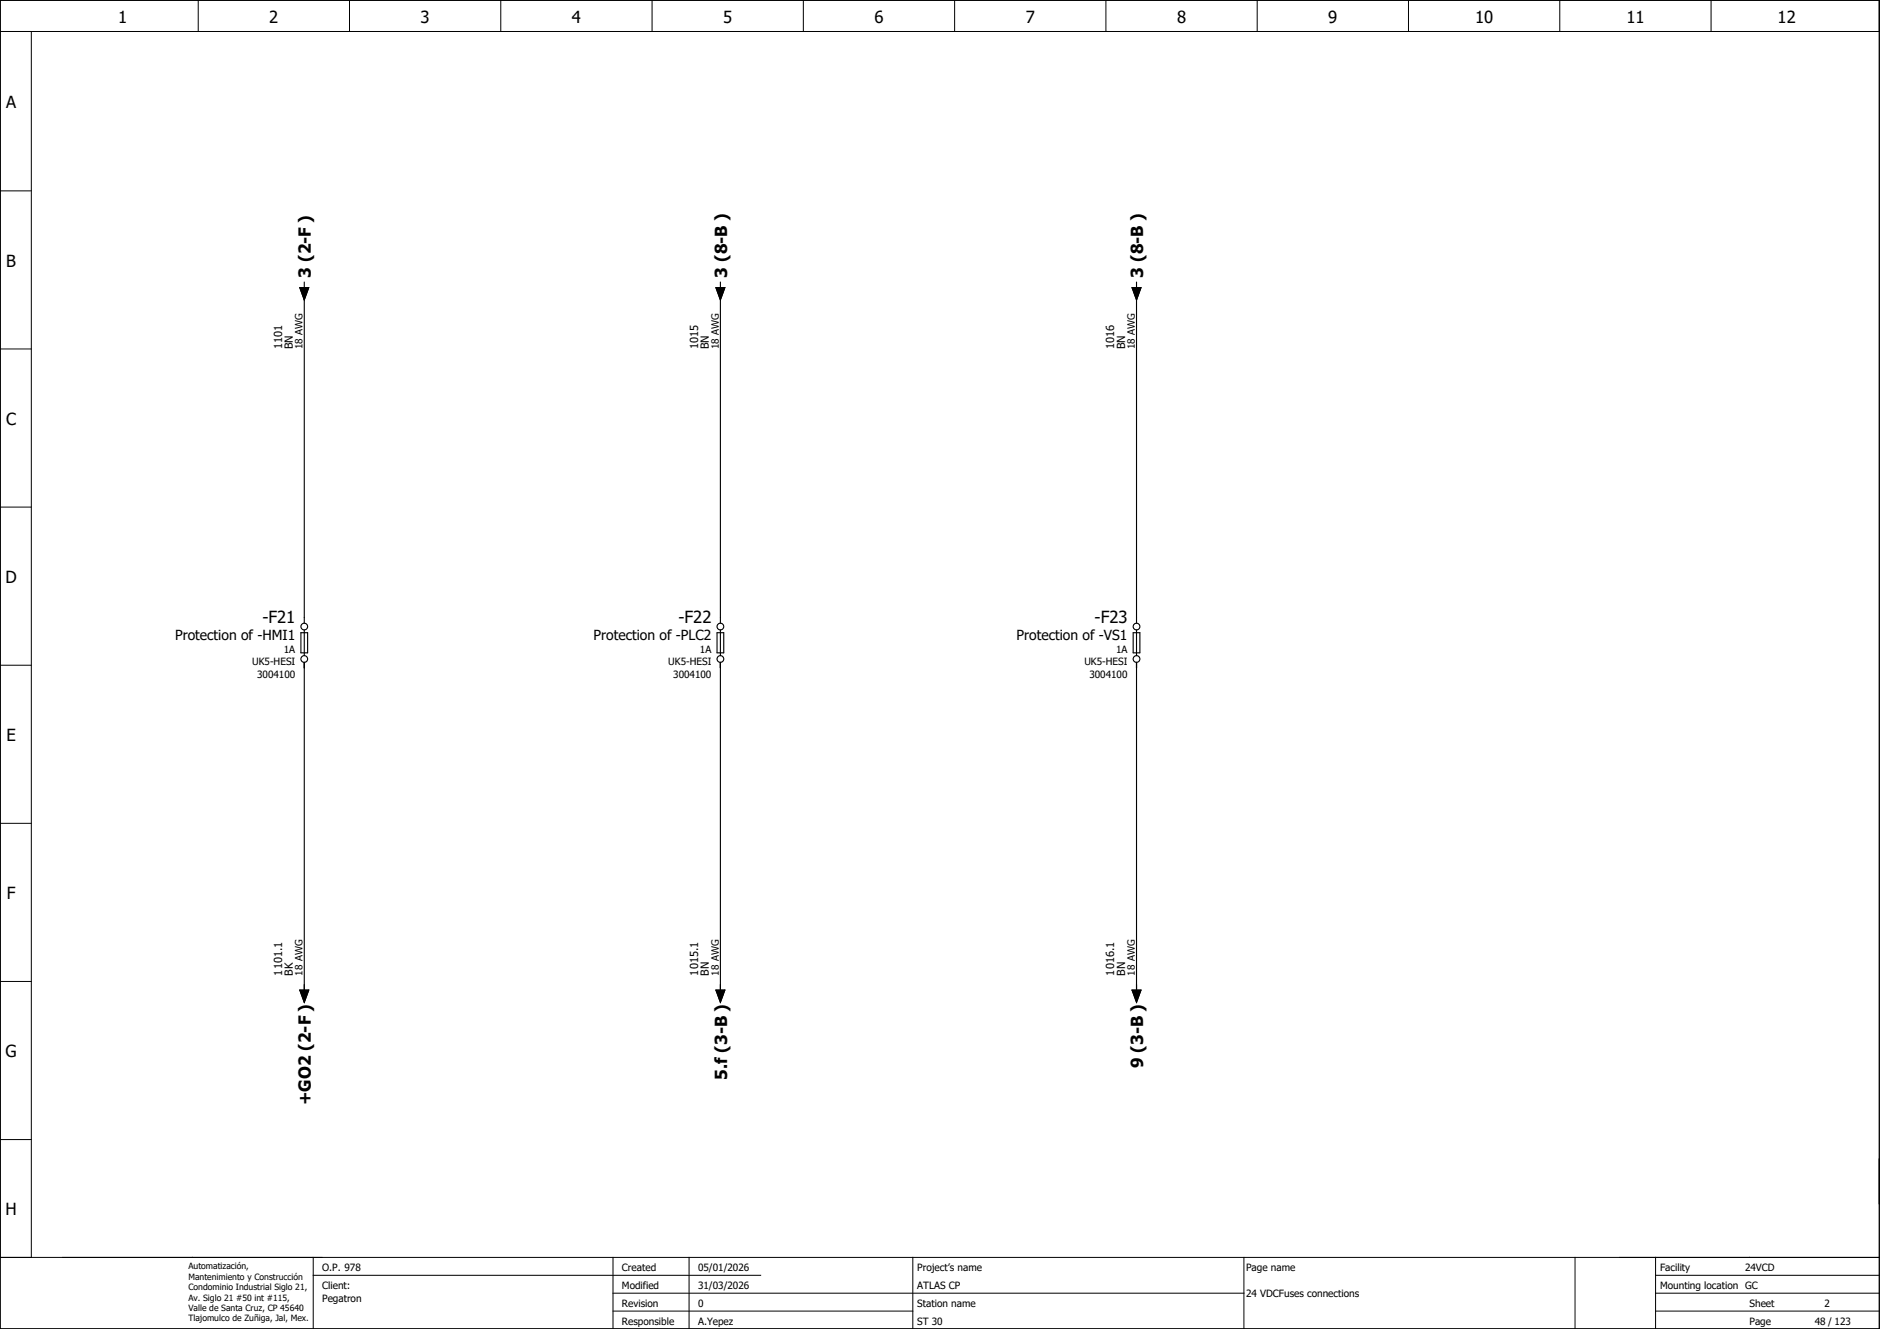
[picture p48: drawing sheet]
<svg xmlns="http://www.w3.org/2000/svg" width="420mm" height="297mm" viewBox="0 0 420 297" stroke-linecap="round" stroke-linejoin="round" font-family="sans-serif">
<defs><g id="words">
<g font-size="3.7">
<text x="26.4" y="5.2">1</text>
<text x="60.2" y="5.2">2</text>
<text x="94" y="5.2">3</text>
<text x="127.8" y="5.2">4</text>
<text x="161.6" y="5.2">5</text>
<text x="195.4" y="5.2">6</text>
<text x="229.2" y="5.2">7</text>
<text x="263.1" y="5.2">8</text>
<text x="296.9" y="5.2">9</text>
<text x="329.7" y="5.2">10</text>
<text x="363.5" y="5.2">11</text>
<text x="397.3" y="5.2">12</text>
<text x="1.4" y="24.2">A</text>
<text x="1.4" y="59.6">B</text>
<text x="69.5" y="62" transform="rotate(-90 69.5 62)">3 (2-F )</text>
<text x="162.5" y="62" transform="rotate(-90 162.5 62)">3 (8-B )</text>
<text x="255.5" y="62" transform="rotate(-90 255.5 62)">3 (8-B )</text>
<text x="1.4" y="94.9">C</text>
<text x="1.2" y="130.3">D</text>
<text x="58.6" y="139.3">-F21</text>
<text x="151.6" y="139.3">-F22</text>
<text x="244.6" y="139.3">-F23</text>
<text x="1.4" y="165.6">E</text>
<text x="1.5" y="200.9">F</text>
<text x="1.2" y="236.3">G</text>
<text x="255.5" y="238.7" transform="rotate(-90 255.5 238.7)">9 (3-B )</text>
<text x="162.5" y="241.3" transform="rotate(-90 162.5 241.3)">5.f (3-B )</text>
<text x="69.5" y="247" transform="rotate(-90 69.5 247)">+GO2 (2-F )</text>
<text x="1.2" y="271.6">H</text>
</g>
<g font-size="3.1">
<text x="39.1" y="143.1">Protection of -HMI1</text>
<text x="132.7" y="143.1">Protection of -PLC2</text>
<text x="227.2" y="143.1">Protection of -VS1</text>
</g>
<g font-size="2.5">
<text x="63" y="78" transform="rotate(-90 63 78)">1101</text>
<text x="65.4" y="78" transform="rotate(-90 65.4 78)">BN</text>
<text x="156" y="78" transform="rotate(-90 156 78)">1015</text>
<text x="158.4" y="78" transform="rotate(-90 158.4 78)">BN</text>
<text x="249" y="78" transform="rotate(-90 249 78)">1016</text>
<text x="251.4" y="78" transform="rotate(-90 251.4 78)">BN</text>
<text x="63" y="218" transform="rotate(-90 63 218)">1101.1</text>
<text x="65.4" y="218" transform="rotate(-90 65.4 218)">BK</text>
<text x="156" y="218" transform="rotate(-90 156 218)">1015.1</text>
<text x="158.4" y="218" transform="rotate(-90 158.4 218)">BN</text>
<text x="249" y="218" transform="rotate(-90 249 218)">1016.1</text>
<text x="251.4" y="218" transform="rotate(-90 251.4 218)">BN</text>
</g>
<g font-size="2.2">
<text x="67.6" y="78" transform="rotate(-90 67.6 78)">18 AWG</text>
<text x="160.6" y="78" transform="rotate(-90 160.6 78)">18 AWG</text>
<text x="253.6" y="78" transform="rotate(-90 253.6 78)">18 AWG</text>
<text x="56.3" y="148.7">UK5-HESI</text>
<text x="63.4" y="146">1A</text>
<text x="149.3" y="148.7">UK5-HESI</text>
<text x="156.4" y="146">1A</text>
<text x="242.3" y="148.7">UK5-HESI</text>
<text x="249.4" y="146">1A</text>
<text x="57.5" y="151.4">3004100</text>
<text x="150.5" y="151.4">3004100</text>
<text x="243.5" y="151.4">3004100</text>
<text x="67.6" y="218" transform="rotate(-90 67.6 218)">18 AWG</text>
<text x="160.6" y="218" transform="rotate(-90 160.6 218)">18 AWG</text>
<text x="253.6" y="218" transform="rotate(-90 253.6 218)">18 AWG</text>
<text x="72" y="284">O.P. 978</text>
<text x="139" y="284">Created</text>
<text x="156" y="284">05/01/2026</text>
<text x="205" y="284">Project’s name</text>
<text x="278.5" y="284">Page name</text>
<text x="371" y="284">Facility</text>
<text x="390" y="284">24VCD</text>
<text x="72" y="288">Client:</text>
<text x="72" y="291">Pegatron</text>
<text x="139" y="292">Revision</text>
<text x="139" y="288">Modified</text>
<text x="156" y="292">0</text>
<text x="156" y="288">31/03/2026</text>
<text x="205" y="288">ATLAS CP</text>
<text x="205" y="292">Station name</text>
<text x="278.5" y="289.9">24 VDCFuses connections</text>
<text x="371" y="288">Mounting location GC</text>
<text x="391" y="292">Sheet</text>
<text x="407.8" y="292">2</text>
<text x="139" y="296">Responsible</text>
<text x="156" y="296">A.Yepez</text>
<text x="205" y="296">ST 30</text>
<text x="391" y="296">Page</text>
<text x="405.6" y="296">48 / 123</text>
</g>
<g font-size="1.9">
<text x="42.1" y="283.7">Automatización,</text>
<text x="42.1" y="286.1">Mantenimiento y Construcción</text>
<text x="42.1" y="288.4">Condominio Industrial Siglo 21,</text>
<text x="42.1" y="290.7">Av. Siglo 21 #50 int #115,</text>
<text x="42.1" y="293">Valle de Santa Cruz, CP 45640</text>
<text x="42.1" y="295.4">Tlajomulco de Zuñiga, Jal, Mex.</text>
</g>
</g></defs>
<g fill="none" stroke="#000" stroke-width=".22">
<path d="M0 0h420v297h-420zM0 7h420M7 7v274M44.3 0v7M78.1 0v7M111.9 0v7M145.7 0v7M179.5 0v7M213.4 0v7M247.2 0v7M281 0v7M314.8 0v7"/>
<path d="M348.6 0v7M382.4 0v7M0 42.7h7M0 78h7M0 113.3h7M0 148.7h7M0 184h7M0 219.4h7M0 254.7h7M0 281h420M70 285h100M70 281v16"/>
<path d="M137 293h67M137 289h141M137 281v16M154 281v16M204 281v16M278 281v16M352 281v16M370 293h50M370 289h50M370 281v16M370 285h50"/>
</g>
<g fill="none" stroke="#000" stroke-width=".25">
<path d="M67 64.3h2l-1 2.7zM68 63v1.3M68 66v73.3M160 64.3h2l-1 2.7zM161 63v1.3M161 66v73.3M253 64.3h2l-1 2.7zM254 63v1.3M254 66v73.3M67.3 141.4h1.5v4.5h-1.5zM68 140.8v5.7M68 148v74"/>
<path d="M160.3 141.4h1.5v4.5h-1.5zM161 140.8v5.7M161 148v74M253.3 141.4h1.4v4.5h-1.4zM254 140.8v5.7M254 148v74M67 221.3h2l-1 2.7zM160 221.3h2l-1 2.7zM253 221.3h2l-1 2.7z"/>
<circle cx="68" cy="140" r=".75"/>
<circle cx="68" cy="147.3" r=".75"/>
<circle cx="161" cy="140" r=".75"/>
<circle cx="161" cy="147.3" r=".75"/>
<circle cx="254" cy="140" r=".75"/>
<circle cx="254" cy="147.3" r=".75"/>
</g>
<path d="M67 64.3h2l-1 2.7zM160 64.3h2l-1 2.7zM253 64.3h2l-1 2.7zM67 221.3h2l-1 2.7zM160 221.3h2l-1 2.7zM253 221.3h2l-1 2.7z" fill="#000" stroke="#000" stroke-width=".22"/>
<use href="#words"/>
</svg>
